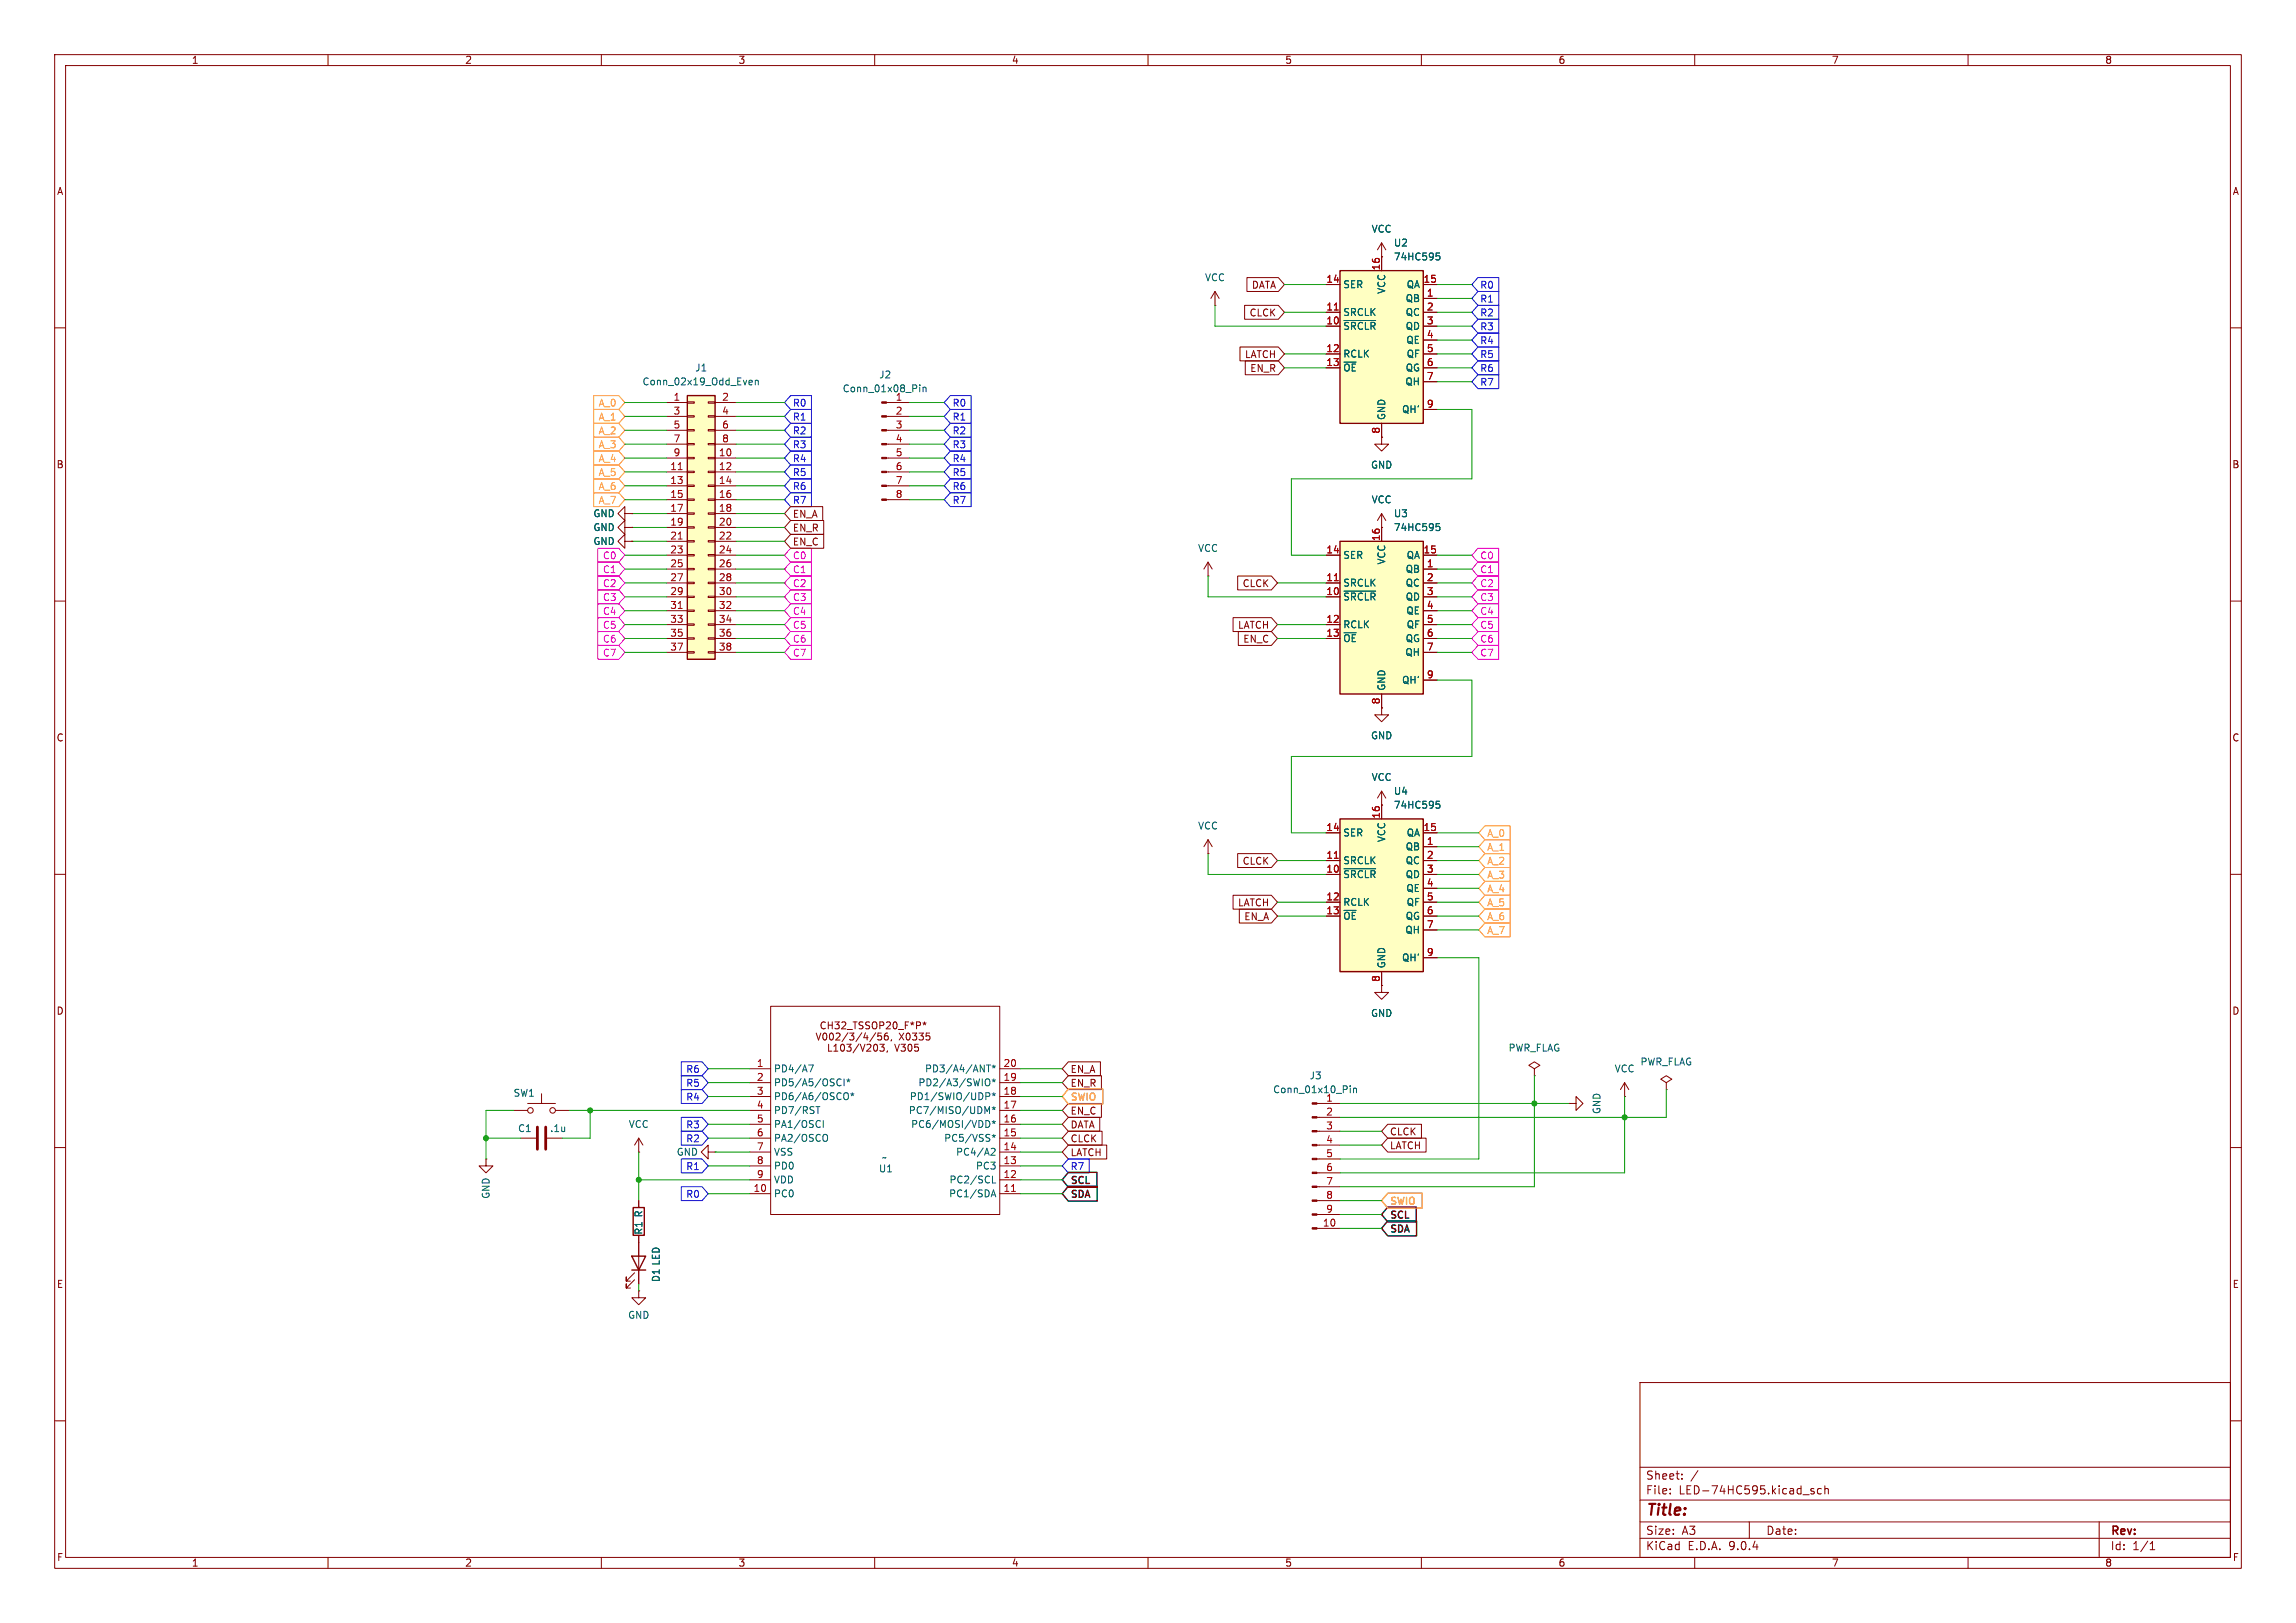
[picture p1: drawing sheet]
<svg xmlns="http://www.w3.org/2000/svg" width="420mm" height="297mm" viewBox="0 0 420 297" stroke-linecap="round" stroke-linejoin="round" font-family="sans-serif">
<defs><g id="words">
<text font-size="2.8" fill="#840000" x="301" y="277.9">Title:</text>
<g font-size="2.1" fill="#840000">
<text x="301" y="273.7">File:</text>
<text x="301" y="271">Sheet:</text>
<text x="307.1" y="273.7">LED-74HC595.kicad_sch</text>
<text x="301" y="281.1">Size:</text>
<text x="307.6" y="281.1">A3</text>
<text x="323" y="281.1">Date:</text>
<text x="386" y="281.3">Rev:</text>
<text x="301" y="283.9">KiCad</text>
<text x="308.7" y="283.9">E.D.A.</text>
<text x="316.3" y="283.9">9.0.4</text>
<text x="386" y="283.9">Id:</text>
<text x="390.1" y="283.9">1/1</text>
</g>
<g font-size="1.8" fill="#840000">
<text x="35" y="11.9">1</text>
<text x="85" y="11.9">2</text>
<text x="135" y="11.9">3</text>
<text x="185" y="11.9">4</text>
<text x="235" y="11.9">5</text>
<text x="285" y="11.9">6</text>
<text x="335" y="11.9">7</text>
<text x="385" y="11.9">8</text>
<text x="10.3" y="35.9">A</text>
<text x="408.3" y="35.9">A</text>
<text x="228.9" y="53">DATA</text>
<text x="228.5" y="58.1">CLCK</text>
<text x="227.6" y="65.7">LATCH</text>
<text x="228.6" y="68.3">EN_R</text>
<text x="10.3" y="85.9">B</text>
<text x="408.2" y="85.9">B</text>
<text x="144.9" y="94.9">EN_A</text>
<text x="144.9" y="97.5">EN_R</text>
<text x="144.9" y="100">EN_C</text>
<text x="227.2" y="107.6">CLCK</text>
<text x="226.4" y="115.3">LATCH</text>
<text x="227.3" y="117.8">EN_C</text>
<text x="10.3" y="135.9">C</text>
<text x="408.2" y="135.9">C</text>
<text x="227.2" y="158.4">CLCK</text>
<text x="226.4" y="166.1">LATCH</text>
<text x="227.5" y="168.6">EN_A</text>
<text x="10.3" y="185.9">D</text>
<text x="408.2" y="185.9">D</text>
<text x="195.7" y="196.5">EN_A</text>
<text x="195.7" y="199.1">EN_R</text>
<text x="195.7" y="206.7">DATA</text>
<text x="195.7" y="204.2">EN_C</text>
<text x="195.7" y="209.2">CLCK</text>
<text x="254.2" y="208">CLCK</text>
<text x="195.7" y="211.8">LATCH</text>
<text x="254.2" y="210.5">LATCH</text>
<text x="10.3" y="235.9">E</text>
<text x="408.3" y="235.9">E</text>
<text x="10.3" y="285.9">F</text>
<text x="35" y="286.9">1</text>
<text x="85" y="286.9">2</text>
<text x="135" y="286.9">3</text>
<text x="185" y="286.9">4</text>
<text x="235" y="286.9">5</text>
<text x="285" y="286.9">6</text>
<text x="335" y="286.9">7</text>
<text x="385" y="286.9">8</text>
<text x="408.3" y="285.9">F</text>
</g>
<g font-size="1.8" fill="#006464">
<text x="250.8" y="42.8">VCC</text>
<text x="254.9" y="45.3">U2</text>
<text x="254.9" y="47.9">74HC595</text>
<text x="220.3" y="51.7">VCC</text>
<text x="245.6" y="52.9">SER</text>
<text x="253.6" y="53.9" transform="rotate(-90 253.6 53.9)">VCC</text>
<text x="257.2" y="52.9">QA</text>
<text x="245.6" y="58">SRCLK</text>
<text x="257" y="55.5">QB</text>
<text x="257" y="58">QC</text>
<text x="245.6" y="60.6">~{SRCLR}</text>
<text x="245.6" y="65.6">RCLK</text>
<text x="257" y="60.6">QD</text>
<text x="257.2" y="63.1">QE</text>
<text x="257.2" y="65.6">QF</text>
<text x="117.4" y="70.7">Conn_02x19_Odd_Even</text>
<text x="127.1" y="68.2">J1</text>
<text x="154.1" y="72">Conn_01x08_Pin</text>
<text x="160.7" y="69.4">J2</text>
<text x="245.6" y="68.2">~{OE}</text>
<text x="257" y="70.7">QH</text>
<text x="257" y="68.2">QG</text>
<text x="163.8" y="73.4">1</text>
<text x="253.6" y="77" transform="rotate(-90 253.6 77)">GND</text>
<text x="256.4" y="75.8">QH'</text>
<text x="250.7" y="86">GND</text>
<text x="108.5" y="94.8">GND</text>
<text x="250.8" y="92.3">VCC</text>
<text x="254.9" y="94.8">U3</text>
<text x="108.5" y="99.9">GND</text>
<text x="108.5" y="97.4">GND</text>
<text x="219.1" y="101.2">VCC</text>
<text x="254.9" y="97.4">74HC595</text>
<text x="245.6" y="102.5">SER</text>
<text x="245.6" y="107.5">SRCLK</text>
<text x="253.6" y="103.4" transform="rotate(-90 253.6 103.4)">VCC</text>
<text x="257" y="105">QB</text>
<text x="257" y="107.5">QC</text>
<text x="257.2" y="102.5">QA</text>
<text x="245.6" y="110.1">~{SRCLR}</text>
<text x="257" y="110.1">QD</text>
<text x="257.2" y="112.6">QE</text>
<text x="245.6" y="115.2">RCLK</text>
<text x="245.6" y="117.7">~{OE}</text>
<text x="257" y="117.7">QG</text>
<text x="257.2" y="115.2">QF</text>
<text x="256.4" y="125.3">QH'</text>
<text x="257" y="120.2">QH</text>
<text x="253.6" y="126.5" transform="rotate(-90 253.6 126.5)">GND</text>
<text x="250.7" y="135.5">GND</text>
<text x="250.8" y="143.1">VCC</text>
<text x="254.9" y="145.6">U4</text>
<text x="254.9" y="148.2">74HC595</text>
<text x="219.1" y="152">VCC</text>
<text x="245.6" y="153.3">SER</text>
<text x="253.6" y="154.2" transform="rotate(-90 253.6 154.2)">VCC</text>
<text x="257" y="155.8">QB</text>
<text x="257.2" y="153.3">QA</text>
<text x="245.6" y="158.3">SRCLK</text>
<text x="245.6" y="160.9">~{SRCLR}</text>
<text x="257" y="158.3">QC</text>
<text x="257" y="160.9">QD</text>
<text x="245.6" y="166">RCLK</text>
<text x="257.2" y="163.4">QE</text>
<text x="257.2" y="166">QF</text>
<text x="245.6" y="168.5">~{OE}</text>
<text x="257" y="171">QH</text>
<text x="257" y="168.5">QG</text>
<text x="253.6" y="177.3" transform="rotate(-90 253.6 177.3)">GND</text>
<text x="256.4" y="176.1">QH'</text>
<text x="250.7" y="186.3">GND</text>
<text x="141.5" y="196.4">PD4/A7</text>
<text x="169.1" y="196.4">PD3/A4/ANT*</text>
<text x="239.5" y="197.7">J3</text>
<text x="275.9" y="192.6">PWR_FLAG</text>
<text x="295.3" y="196.4">VCC</text>
<text x="300" y="195.2">PWR_FLAG</text>
<text x="93.8" y="200.9">SW1</text>
<text x="141.5" y="199">PD5/A5/OSCI*</text>
<text x="141.5" y="201.5">PD6/A6/OSCO*</text>
<text x="166.3" y="201.5">PD1/SWIO/UDP*</text>
<text x="167.9" y="199">PD2/A3/SWIO*</text>
<text x="232.8" y="200.3">Conn_01x10_Pin</text>
<text x="242.5" y="201.7">1</text>
<text x="293" y="204" transform="rotate(-90 293 204)">GND</text>
<text x="94.7" y="207.4">C1</text>
<text x="100.5" y="207.4">.1u</text>
<text x="114.9" y="206.6">VCC</text>
<text x="141.5" y="204.1">PD7/RST</text>
<text x="141.5" y="206.6">PA1/OSCI</text>
<text x="141.5" y="209.1">PA2/OSCO</text>
<text x="166.1" y="204.1">PC7/MISO/UDM*</text>
<text x="166.6" y="206.6">PC6/MOSI/VDD*</text>
<text x="172.6" y="209.1">PC5/VSS*</text>
<text x="123.7" y="211.7">GND</text>
<text x="141.5" y="211.7">VSS</text>
<text x="141.5" y="214.2">PD0</text>
<text x="160.7" y="214.7">U1</text>
<text x="161.2" y="212.7">~</text>
<text x="174.8" y="211.7">PC4/A2</text>
<text x="178.4" y="214.2">PC3</text>
<text x="89.8" y="219.5" transform="rotate(-90 89.8 219.5)">GND</text>
<text x="141.5" y="216.8">VDD</text>
<text x="141.5" y="219.3">PC0</text>
<text x="173.5" y="219.3">PC1/SDA</text>
<text x="173.6" y="216.8">PC2/SCL</text>
<text x="117.7" y="226.1" transform="rotate(-90 117.7 226.1)">R1 R</text>
<text x="120.9" y="234.7" transform="rotate(-90 120.9 234.7)">D1 LED</text>
<text x="114.8" y="241.5">GND</text>
</g>
<g font-size="1.8" fill="#a90000">
<text x="242.5" y="51.8">14</text>
<text x="252.5" y="49.6" transform="rotate(-90 252.5 49.6)">16</text>
<text x="260.3" y="51.8">15</text>
<text x="242.5" y="56.9">11</text>
<text x="242.5" y="59.4">10</text>
<text x="260.9" y="54.4">1</text>
<text x="260.9" y="56.9">2</text>
<text x="260.9" y="59.4">3</text>
<text x="242.5" y="64.5">12</text>
<text x="260.9" y="62">4</text>
<text x="260.9" y="64.5">5</text>
<text x="242.5" y="67.1">13</text>
<text x="260.9" y="67.1">6</text>
<text x="260.9" y="69.6">7</text>
<text x="123.1" y="73.4">1</text>
<text x="123.1" y="75.9">3</text>
<text x="132" y="73.4">2</text>
<text x="132" y="75.9">4</text>
<text x="163.8" y="75.9">2</text>
<text x="260.9" y="74.7">9</text>
<text x="123.1" y="78.5">5</text>
<text x="123.1" y="81">7</text>
<text x="123.1" y="83.6">9</text>
<text x="131.4" y="83.6">10</text>
<text x="132" y="78.5">6</text>
<text x="132" y="81">8</text>
<text x="163.8" y="78.5">3</text>
<text x="163.8" y="81">4</text>
<text x="163.8" y="83.6">5</text>
<text x="252.5" y="79.4" transform="rotate(-90 252.5 79.4)">8</text>
<text x="122.5" y="86.1">11</text>
<text x="122.5" y="88.6">13</text>
<text x="131.4" y="86.1">12</text>
<text x="131.4" y="88.6">14</text>
<text x="163.8" y="86.1">6</text>
<text x="163.8" y="88.6">7</text>
<text x="122.5" y="91.2">15</text>
<text x="122.5" y="93.7">17</text>
<text x="131.4" y="91.2">16</text>
<text x="131.4" y="93.7">18</text>
<text x="163.8" y="91.2">8</text>
<text x="122.5" y="96.3">19</text>
<text x="122.5" y="98.8">21</text>
<text x="122.5" y="101.3">23</text>
<text x="131.4" y="96.3">20</text>
<text x="131.4" y="98.8">22</text>
<text x="131.4" y="101.3">24</text>
<text x="242.5" y="101.3">14</text>
<text x="252.5" y="99.1" transform="rotate(-90 252.5 99.1)">16</text>
<text x="260.3" y="101.3">15</text>
<text x="122.5" y="103.9">25</text>
<text x="122.5" y="106.4">27</text>
<text x="131.4" y="103.9">26</text>
<text x="131.4" y="106.4">28</text>
<text x="242.5" y="106.4">11</text>
<text x="260.9" y="103.9">1</text>
<text x="260.9" y="106.4">2</text>
<text x="122.5" y="109">29</text>
<text x="122.5" y="111.5">31</text>
<text x="131.4" y="109">30</text>
<text x="131.4" y="111.5">32</text>
<text x="242.5" y="109">10</text>
<text x="260.9" y="109">3</text>
<text x="260.9" y="111.5">4</text>
<text x="122.5" y="114">33</text>
<text x="122.5" y="116.6">35</text>
<text x="122.5" y="119.1">37</text>
<text x="131.4" y="114">34</text>
<text x="131.4" y="116.6">36</text>
<text x="131.4" y="119.1">38</text>
<text x="242.5" y="114">12</text>
<text x="242.5" y="116.6">13</text>
<text x="260.9" y="114">5</text>
<text x="260.9" y="116.6">6</text>
<text x="260.9" y="119.1">7</text>
<text x="260.9" y="124.2">9</text>
<text x="252.5" y="129" transform="rotate(-90 252.5 129)">8</text>
<text x="252.5" y="149.9" transform="rotate(-90 252.5 149.9)">16</text>
<text x="242.5" y="152.1">14</text>
<text x="260.3" y="152.1">15</text>
<text x="260.9" y="154.7">1</text>
<text x="242.5" y="157.2">11</text>
<text x="242.5" y="159.8">10</text>
<text x="260.9" y="157.2">2</text>
<text x="260.9" y="159.8">3</text>
<text x="242.5" y="164.8">12</text>
<text x="242.5" y="167.4">13</text>
<text x="260.9" y="162.3">4</text>
<text x="260.9" y="164.8">5</text>
<text x="260.9" y="167.4">6</text>
<text x="260.9" y="169.9">7</text>
<text x="252.5" y="179.8" transform="rotate(-90 252.5 179.8)">8</text>
<text x="260.9" y="175">9</text>
<text x="138.4" y="195.3">1</text>
<text x="138.4" y="197.9">2</text>
<text x="183.5" y="195.3">20</text>
<text x="183.5" y="197.9">19</text>
<text x="138.4" y="200.4">3</text>
<text x="138.4" y="202.9">4</text>
<text x="183.5" y="200.4">18</text>
<text x="183.5" y="202.9">17</text>
<text x="138.4" y="205.5">5</text>
<text x="138.4" y="208">6</text>
<text x="183.5" y="205.5">16</text>
<text x="183.5" y="208">15</text>
<text x="242.5" y="204.2">2</text>
<text x="242.5" y="206.8">3</text>
<text x="242.5" y="209.3">4</text>
<text x="138.4" y="210.6">7</text>
<text x="138.4" y="213.1">8</text>
<text x="138.4" y="215.6">9</text>
<text x="183.5" y="210.6">14</text>
<text x="183.5" y="213.1">13</text>
<text x="183.5" y="215.6">12</text>
<text x="242.5" y="211.8">5</text>
<text x="242.5" y="214.4">6</text>
<text x="137.8" y="218.2">10</text>
<text x="183.5" y="218.2">11</text>
<text x="242.5" y="216.9">7</text>
<text x="242.5" y="219.5">8</text>
<text x="242.5" y="222">9</text>
<text x="241.9" y="224.5">10</text>
</g>
<g font-size="1.8" fill="#00f">
<text x="270.7" y="53">R0</text>
<text x="270.7" y="58.1">R2</text>
<text x="270.7" y="55.6">R1</text>
<text x="270.7" y="65.7">R5</text>
<text x="270.7" y="63.2">R4</text>
<text x="270.7" y="60.6">R3</text>
<text x="270.7" y="70.8">R7</text>
<text x="270.7" y="68.3">R6</text>
<text x="144.9" y="77.2">R1</text>
<text x="144.9" y="74.6">R0</text>
<text x="174.1" y="74.6">R0</text>
<text x="174.1" y="77.2">R1</text>
<text x="144.9" y="82.2">R3</text>
<text x="144.9" y="79.7">R2</text>
<text x="174.1" y="82.2">R3</text>
<text x="174.1" y="79.7">R2</text>
<text x="144.9" y="87.3">R5</text>
<text x="144.9" y="84.8">R4</text>
<text x="144.9" y="89.9">R6</text>
<text x="174.1" y="89.9">R6</text>
<text x="174.1" y="87.3">R5</text>
<text x="174.1" y="84.8">R4</text>
<text x="144.9" y="92.4">R7</text>
<text x="174.1" y="92.4">R7</text>
<text x="125.4" y="196.5">R6</text>
<text x="125.4" y="201.6">R4</text>
<text x="125.4" y="199.1">R5</text>
<text x="125.4" y="206.7">R3</text>
<text x="125.4" y="209.2">R2</text>
<text x="125.4" y="214.3">R1</text>
<text x="195.7" y="214.3">R7</text>
<text x="125.4" y="219.4">R0</text>
</g>
<g font-size="1.8" fill="#f90">
<text x="109.4" y="74.6">A_0</text>
<text x="109.4" y="77.2">A_1</text>
<text x="109.4" y="82.2">A_3</text>
<text x="109.4" y="79.7">A_2</text>
<text x="109.4" y="87.3">A_5</text>
<text x="109.4" y="89.9">A_6</text>
<text x="109.4" y="84.8">A_4</text>
<text x="109.4" y="92.4">A_7</text>
<text x="271.9" y="153.4">A_0</text>
<text x="271.9" y="155.9">A_1</text>
<text x="271.9" y="158.4">A_2</text>
<text x="271.9" y="161">A_3</text>
<text x="271.9" y="166.1">A_5</text>
<text x="271.9" y="163.5">A_4</text>
<text x="271.9" y="168.6">A_6</text>
<text x="271.9" y="171.1">A_7</text>
</g>
<g font-size="1.8" fill="#f0f">
<text x="110.2" y="105.1">C1</text>
<text x="110.2" y="107.6">C2</text>
<text x="110.2" y="102.6">C0</text>
<text x="144.9" y="107.6">C2</text>
<text x="144.9" y="102.6">C0</text>
<text x="144.9" y="105.1">C1</text>
<text x="270.7" y="105.1">C1</text>
<text x="270.7" y="107.6">C2</text>
<text x="270.7" y="102.6">C0</text>
<text x="110.2" y="110.2">C3</text>
<text x="110.2" y="112.7">C4</text>
<text x="144.9" y="112.7">C4</text>
<text x="144.9" y="110.2">C3</text>
<text x="270.7" y="110.2">C3</text>
<text x="270.7" y="112.7">C4</text>
<text x="110.2" y="115.3">C5</text>
<text x="110.2" y="117.8">C6</text>
<text x="144.9" y="115.3">C5</text>
<text x="144.9" y="117.8">C6</text>
<text x="270.7" y="115.3">C5</text>
<text x="270.7" y="117.8">C6</text>
<text x="110.2" y="120.3">C7</text>
<text x="144.9" y="120.3">C7</text>
<text x="270.7" y="120.3">C7</text>
</g>
<g font-size="1.8" fill="#c2c200">
<text x="195.7" y="201.8">SWIO</text>
<text x="254.2" y="220.8">SWIO</text>
</g>
<g font-size="1.8">
<text x="195.7" y="219.5">SDA</text>
<text x="195.7" y="217">SCL</text>
<text x="254.2" y="225.9">SDA</text>
<text x="254.2" y="223.4">SCL</text>
</g>
</g></defs>
<g fill="none" stroke="#840000" stroke-width=".18">
<path d="M10 10h400v277h-400zM12 12h396v273h-396zM60 10v2M110 10v2M160 10v2M210 10v2M260 10v2M310 10v2M360 10v2M10 60h2M162.2 73.7h4.2M162.2 76.2h4.2"/>
<path d="M162.2 78.7h4.2M408 60h2M114.3 99.1v1.2l-1.3-1.2 1.3-1.3v1.3h1.3M114.3 94v1.3l-1.3-1.3 1.3-1.3v1.3h1.3M114.3 96.5v1.3l-1.3-1.3 1.3-1.2v1.2h1.3M115.6 99.1h.1M115.6 94h.1M115.6 96.5h.1M162.2 81.3h4.2M162.2 83.8h4.2M162.2 86.4h4.2M162.2 88.9h4.2"/>
<path d="M162.2 91.4h4.2M252.7 96.5h.1M252.7 94l-.7 1.3M252.7 94l.8 1.3M252.7 94v2.5M10 110h2M408 110h2M10 160h2M408 160h2M137.2 195.6h3.8M137.2 198.1h3.8M141 184.2h41.9v38h-41.9z"/>
<path d="M149.3 189l.4 1.3 .5-1.3M150.7 189.1l.1-.1a.68 .68 0 0 1 .5 .7 .68 .68 0 0 1-.5 .6 .84 .84 0 0 1-.1-1.2zM151 187.1a.6 .6 0 0 0-.9 .4 .6 .6 0 0 0 .6 .8l.3-.1M151.5 187v1.3M151.5 187.6h.7M151.6 191.1v1.3h.6M151.8 189.2l.2-.2a.68 .68 0 0 1 .5 .7 .68 .68 0 0 1-.5 .6l-.3-.5zM152.2 187v1.3M152.5 192.4h.8M152.5 191.5l.4-.4v1.3M152.7 187h.8l-.4 .5 .3 .1v.6l-.1 .1-.6-.1M152.9 189.2l.5-.2 .3 .4-.8 .9h.8"/>
<path d="M153.9 191.2l.2-.1a.68 .68 0 0 1 .4 .6 .68 .68 0 0 1-.4 .7l-.4-.5zM154 187.1l.5-.1 .2 .4-.8 .9h.8M154.9 191.1h.8l-.4 .5 .3 .1v.5l-.2 .2-.5-.2M155 188.4h.9M155.1 189l-1.1 1.6M155.4 189h.8l-.4 .5 .3 .2v.5l-.1 .1-.6-.1M156 187h.8M156.4 187v1.3M157.1 191l-1.1 1.7M157.4 191.1l.4 1.3 .4-1.3M157.6 189l-1 1.6M157.9 187.1l-.5-.1-.2 .1v.4l.5 .2 .2 .3-.3 .3-.5-.1"/>
<path d="M158.3 189l-.3 .9h.8M158.6 191.2l.5-.1 .2 .4-.8 .9h.8M158.6 189.5v.8M159.1 187.1l-.5-.1-.2 .1v.4l.5 .2 .2 .3-.3 .3-.5-.1M159.6 187.2l.3-.2a.43 .43 0 0 1 .5 .4v.4a.42 .42 0 0 1-.4 .5 .42 .42 0 0 1-.4-.5zM159.9 191.2l.2-.1a.68 .68 0 0 1 .4 .6 .68 .68 0 0 1-.4 .7l-.3-.5zM160.2 189l-1.1 1.6M160.9 187.7l.6-.1 .2-.2-.1-.3-.7-.1v1.3M160.9 191.1h.8l-.4 .5 .4 .1v.5l-.2 .2-.6-.2M161.2 189h-.6v.7l.1-.2 .5 .1 .1 .2-.1 .4-.2 .1-.4-.1M162.2 187.1l.4-.1 .3 .4-.8 .9h.8M162.3 192.3l-.1 .2"/>
<path d="M162.4 189l-.4 .1a.86 .86 0 0 0 0 1.2l.4-.1 .1-.4-.3-.3h-.2l-.2 .3M163.1 190.3l-.1 .2M163.5 187.1l.2-.1a.68 .68 0 0 1 .4 .6 .68 .68 0 0 1-.4 .7 .84 .84 0 0 1-.2-1.2zM163.7 191.1l.4 1.3 .4-1.3M164.3 188.4h1M164.5 189l.8 1.3M164.8 191.1h.8l-.4 .5 .3 .1v.5l-.1 .2-.6-.2M165.3 189l-.8 1.3M165.6 187.6h.4M165.9 189.1l.2-.1a.68 .68 0 0 1 .4 .7 .68 .68 0 0 1-.4 .6 .84 .84 0 0 1-.2-1.2zM166.2 187h-.6v1.3M166.2 191.2l.2-.1a.68 .68 0 0 1 .4 .6 .68 .68 0 0 1-.4 .7l-.3-.5z"/>
<path d="M166.6 187.2l.3 .1M166.9 187v.3M166.9 187.3l-.2 .2M166.9 187.3l.2 .2M166.9 189h.8l-.4 .5 .3 .2v.5l-.2 .1-.5-.1M167.2 187.2l-.3 .1M167.7 187.7l.6-.1 .1-.2-.1-.3-.6-.1v1.3M168 191.1h-.6l-.1 .6 .2-.1h.4l.1 .2v.4l-.2 .2-.5-.2M168.1 189h.8l-.4 .5 .3 .2v.5l-.1 .1-.6-.1M168.8 187.2l.3 .1M169.1 187v.3M169.1 187.3l-.2 .2"/>
<path d="M169.1 187.3l.2 .2M169.4 187.2l-.3 .1M170 189h-.6v.7l.2-.2 .4 .1 .1 .2-.1 .4-.1 .1-.5-.1M182.9 195.6h3.8M182.9 198.1h3.8M252.7 180.3v1.3h1.3l-1.3 1.3-1.2-1.3h1.2M252.7 180.3h.1M280.7 195.6l-1-.7 1-.6 1 .6-1 .7v1.3M280.7 196.9h.1M297.2 198.1l.7 1.3M297.2 198.1l-.8 1.3M297.2 198.1v2.6"/>
<path d="M304.8 198.1l-1-.6 1-.6 1 .6-1 .6v1.3M304.8 199.4h.1M10 210h2M129.5 210.8v1.3l-1.2-1.3 1.2-1.2v1.2h1.3M130.8 210.8h.1M137.2 200.7h3.8M137.2 203.2h3.8M137.2 205.7h3.8M137.2 208.3h3.8M137.2 210.8h3.8M137.2 213.4h3.8M137.2 215.9h3.8"/>
<path d="M137.2 218.4h3.8M182.9 200.7h3.8M182.9 203.2h3.8M182.9 205.7h3.8M182.9 208.3h3.8M182.9 210.8h3.8M182.9 213.4h3.8M182.9 215.9h3.8M182.9 218.4h3.8M240.9 201.9h4.2M240.9 204.5h4.2M240.9 207h4.2"/>
<path d="M240.9 209.6h4.2M240.9 212.1h4.2M240.9 214.6h4.2M240.9 217.2h4.2M240.9 219.7h4.2M287 201.9h1.3v-1.2l1.3 1.2-1.3 1.3v-1.3M287 201.9h.1M297.2 200.7h.1M408 210h2M240.9 222.2h4.2M240.9 224.8h4.2M300 253h108v32h-108z"/>
<path d="M10 260h2M300 278.5h108M300 274.5h108M300 268.5h108M305.5 273.2v.2M305.5 272.5v.1M307.7 270.5v.2M307.7 269.8v.1M310.6 269.1l-1.3 1.9M320 278.5v3M331.8 272.5l-.4-.1-.2 .2 .1 .2 .5 .2v.3h-.6M333.2 272.5l-.5-.1-.3 .3v.4l.2 .2h.6"/>
<path d="M333.8 272.5l.2-.1 .4 .1v.9M333.8 271.9v1.5M384 278.5v6.5M408 260h2M60 285v2M110 285v2M160 285v2M210 285v2M260 285v2M300 281.5h108M310 285v2M360 285v2"/>
<path d="M393.3 283.6h.9M393.3 282.5l.4-.4v1.5"/>
</g>
<g fill="#840000" stroke="#840000" stroke-width=".18">
<path d="M240 201.8h.9v.3h-.9z"/>
<path d="M240 204.3h.9v.3h-.9z"/>
<path d="M240 206.9h.9v.2h-.9z"/>
<path d="M240 209.4h.9v.3h-.9z"/>
<path d="M240 212h.9v.2h-.9z"/>
<path d="M240 214.5h.9v.3h-.9z"/>
<path d="M240 217h.9v.3h-.9z"/>
<path d="M240 219.6h.9v.2h-.9z"/>
<path d="M240 222.1h.9v.3h-.9z"/>
<path d="M240 224.7h.9v.2h-.9z"/>
<path d="M161.3 73.5h.9v.3h-.9z"/>
<path d="M161.3 76.1h.9v.2h-.9z"/>
<path d="M161.3 78.6h.9v.3h-.9z"/>
<path d="M161.3 81.2h.9v.2h-.9z"/>
<path d="M161.3 83.7h.9v.2h-.9z"/>
<path d="M161.3 86.2h.9v.3h-.9z"/>
<path d="M161.3 88.8h.9v.2h-.9z"/>
<path d="M161.3 91.3h.9v.3h-.9z"/>
</g>
<g fill="none" stroke="#006464" stroke-width=".18">
<path d="M168.2 70.4v.2M168.2 70.9v.8M168.8 70.9v.8M168.8 71l.2-.1h.3l.1 .8M147.9 194.9h.9l-.6 1.3M153.6 197.4l.3 .2M153.9 198.6l-.3 .1M154.4 197.4v1.3M154.9 197.6l.3 .1M155.2 197.4v.3M155.2 197.7l-.2 .3M155.2 197.7l.2 .3"/>
<path d="M155.5 197.6l-.3 .1M155.9 200v.3M180.3 200h.5l.3 .2-.2 .4h-.6M180.4 197.5l.1-.1a.43 .43 0 0 1 .6 .5v.4a.42 .42 0 0 1-.3 .4 .42 .42 0 0 1-.4-.1M180.5 194.9h.7M180.8 194.9v1.3M181.5 195.1l.3 .1M181.5 197.6l.3 .1M181.8 194.9v.3M181.8 197.4v.3M181.8 200v.3M181.8 195.2l-.2 .2"/>
<path d="M181.8 195.2l.2 .2M181.8 197.7l-.2 .3M181.8 197.7l.2 .3M182.1 195.1l-.3 .1M182.1 197.6l-.3 .1M247 198.7v.1M247 199.1v.9M247.6 199.1v.9M247.6 199.2l.2-.1 .3 .1v.8M149.3 202.5h.7M149.6 202.5v1.3M150.6 205v1.3"/>
<path d="M150.8 207.6a.43 .43 0 0 1 .6 .4v.4a.43 .43 0 0 1-.6 .5M154.4 200.2l.2-.2a.43 .43 0 0 1 .6 .4v.4a.43 .43 0 0 1-.3 .4 .43 .43 0 0 1-.5-.1M155.6 200.2l.3 .1M155.9 200.3l-.2 .2M155.9 200.3l.2 .2M156.2 200.2l-.3 .1M180.2 202.5l.4 .9 .4-.9v1.3M180.3 205a.64 .64 0 0 1 .8 .7 .64 .64 0 0 1-.8 .6M181.3 219l.4-1.3 .5 1.3M181.4 210.2l.4-.1 .2 .4-.8 .9h.8M181.4 218.7h.6M181.5 200.2l.3 .1"/>
<path d="M181.5 202.7l.3 .1M181.5 205.2l.3 .2M181.5 207.8l.3 .1M181.5 215.2v1.3h.7M181.8 202.5v.3M181.8 205v.4M181.8 207.6v.3M181.8 200.3l-.2 .2M181.8 200.3l.2 .2M181.8 202.8l-.2 .3M181.8 202.8l.2 .3M181.8 205.4l-.2 .2"/>
<path d="M181.8 205.4l.2 .2M181.8 207.9l-.2 .2M181.8 207.9l.2 .2M182.1 200.2l-.3 .1M182.1 202.7l-.3 .1M182.1 205.2l-.3 .2M182.1 207.8l-.3 .1"/>
</g>
<path d="M185 218h.8" fill="none" stroke="#a90000" stroke-width=".18"/>
<path d="M245.1 99.1h15.2v27.9h-15.2z" fill="#ffffc2"/>
<path d="M245.1 99.1h15.2v27.9h-15.2z" fill="none" stroke="#840000" stroke-width=".25"/>
<g fill="none" stroke="#840000" stroke-width=".18">
<path d="M252.7 96.5v2.6M221 105.4h.1M221 102.9l-.8 1.2M221 102.9l.7 1.2M221 102.9v2.5M242.6 101.6h2.5M242.6 106.7h2.5M242.6 109.2h2.5M242.6 114.3h2.5M242.6 116.8h2.5M260.3 101.6h2.6M260.3 106.7h2.6"/>
<path d="M260.3 109.2h2.6M260.3 114.3h2.6M260.3 116.8h2.6M260.3 104.1h2.6M260.3 111.8h2.6M260.3 119.4h2.6M252.7 127v2.5M260.3 124.5h2.6M88.9 212.1v1.3h1.3l-1.3 1.2-1.3-1.2h1.3M88.9 212.1h.1M95.2 208.3h2.8M100.1 208.3h2.8"/>
</g>
<path d="M244.1 106.3h.7" fill="none" stroke="#a90000" stroke-width=".18"/>
<path d="M262.7 95.8h.6M262.8 96.3h.3l.3 .3-.1 .4-.5 .1M245.8 108.2h5.8" fill="none" stroke="#006464" stroke-width=".18"/>
<path d="M98.3 206.2v4.1M99.8 206.2v4.1" fill="none" stroke="#840000" stroke-width=".51"/>
<path d="M245.1 49.5h15.2v28h-15.2z" fill="#ffffc2"/>
<path d="M245.1 49.5h15.2v28h-15.2z" fill="none" stroke="#840000" stroke-width=".25"/>
<g fill="none" stroke="#840000" stroke-width=".18">
<path d="M222.2 55.9h.1M222.2 53.3l-.7 1.3M222.2 53.3l.8 1.3M222.2 53.3v2.6M242.6 52.1h2.5M242.6 57.2h2.5M242.6 59.7h2.5M252.7 47h.1M252.7 44.5v5M252.7 44.5l-.7 1.2M252.7 44.5l.8 1.2M260.3 52.1h2.6"/>
<path d="M260.3 57.2h2.6M260.3 59.7h2.6M260.3 54.6h2.6M242.6 64.8h2.5M242.6 67.3h2.5M252.7 77.5v2.5M260.3 64.8h2.6M260.3 67.3h2.6M260.3 62.2h2.6M260.3 69.9h2.6M260.3 74.9h2.6M252.7 80v1.3h1.3l-1.3 1.3-1.2-1.3h1.2"/>
<path d="M252.7 80h.1M94 203.2h2.5M96.5 201.9h5.1M99.1 200.2v1.7M101.6 203.2h2.5"/>
<circle cx="97" cy="203.2" r=".51"/>
<circle cx="101.1" cy="203.2" r=".51"/>
</g>
<path d="M244.1 56.7h.7" fill="none" stroke="#a90000" stroke-width=".18"/>
<path d="M245.8 58.6h5.8M262.7 46.3h.6M262.8 46.8h.3l.3 .2-.1 .4-.5 .2" fill="none" stroke="#006464" stroke-width=".18"/>
<path d="M125.7 72.4h5.1v48.3h-5.1z" fill="#ffffc2"/>
<path d="M125.7 72.4h5.1v48.3h-5.1zM115.6 229.9h2.5l-1.3 2.5zM115.6 232.4h2.5M115.8 221h2.1v5.1h-2.1z" fill="none" stroke="#840000" stroke-width=".25"/>
<g fill="none" stroke="#840000" stroke-width=".18">
<path d="M121.9 73.7h3.8M121.9 76.2h3.8M121.9 78.7h3.8M125.7 73.5h1.3v.3h-1.3zM125.7 76.1h1.3v.2h-1.3zM125.7 78.6h1.3v.3h-1.3zM129.5 73.5h1.3v.3h-1.3zM129.5 76.1h1.3v.2h-1.3zM129.5 78.6h1.3v.3h-1.3zM130.8 73.7h3.8M130.8 76.2h3.8M130.8 78.7h3.8"/>
<path d="M121.9 81.3h3.8M121.9 83.8h3.8M121.9 86.4h3.8M121.9 88.9h3.8M121.9 91.4h3.8M121.9 94h3.8M121.9 96.5h3.8M121.9 99.1h3.8M125.7 81.2h1.3v.2h-1.3zM125.7 83.7h1.3v.2h-1.3zM125.7 86.2h1.3v.3h-1.3zM125.7 88.8h1.3v.2h-1.3z"/>
<path d="M125.7 91.3h1.3v.3h-1.3zM125.7 93.9h1.3v.2h-1.3zM125.7 96.4h1.3v.2h-1.3zM125.7 98.9h1.3v.3h-1.3zM129.5 81.2h1.3v.2h-1.3zM129.5 83.7h1.3v.2h-1.3zM129.5 86.2h1.3v.3h-1.3zM129.5 88.8h1.3v.2h-1.3zM129.5 91.3h1.3v.3h-1.3zM129.5 93.9h1.3v.2h-1.3zM129.5 96.4h1.3v.2h-1.3zM129.5 98.9h1.3v.3h-1.3z"/>
<path d="M130.8 81.3h3.8M130.8 83.8h3.8M130.8 86.4h3.8M130.8 88.9h3.8M130.8 91.4h3.8M130.8 94h3.8M130.8 96.5h3.8M130.8 99.1h3.8M121.9 101.6h3.8M121.9 104.1h3.8M121.9 106.7h3.8M121.9 109.2h3.8"/>
<path d="M121.9 111.8h3.8M121.9 114.3h3.8M121.9 116.8h3.8M121.9 119.4h3.8M125.7 101.5h1.3v.2h-1.3zM125.7 104h1.3v.3h-1.3zM125.7 106.6h1.3v.2h-1.3zM125.7 109.1h1.3v.2h-1.3zM125.7 111.6h1.3v.3h-1.3zM125.7 114.2h1.3v.2h-1.3zM125.7 116.7h1.3v.3h-1.3zM125.7 119.3h1.3v.2h-1.3z"/>
<path d="M129.5 101.5h1.3v.2h-1.3zM129.5 104h1.3v.3h-1.3zM129.5 106.6h1.3v.2h-1.3zM129.5 109.1h1.3v.2h-1.3zM129.5 111.6h1.3v.3h-1.3zM129.5 114.2h1.3v.2h-1.3zM129.5 116.7h1.3v.3h-1.3zM129.5 119.3h1.3v.2h-1.3zM130.8 101.6h3.8M130.8 104.1h3.8M130.8 106.7h3.8M130.8 109.2h3.8"/>
<path d="M130.8 111.8h3.8M130.8 114.3h3.8M130.8 116.8h3.8M130.8 119.4h3.8M252.7 129.5v1.3h1.3l-1.3 1.3-1.2-1.3h1.2M252.7 129.5h.1M221 156.2h.1M221 153.7l-.8 1.2M221 153.7l.7 1.2M221 153.7v2.5M252.7 147.3h.1M252.7 144.8l-.7 1.3"/>
<path d="M252.7 144.8l.8 1.3M252.7 144.8v2.5M116.8 210.8h.1M116.8 208.3v2.5M116.8 219.7v1.3M116.8 208.3l-.7 1.3M116.8 208.3l.8 1.3M116.1 234.2l-1.5 1.5v-.8v.8h.7M116.1 232.9l-1.5 1.5v-.7v.7h.7M116.8 236.2v1.3h-1.2l1.2 1.3 1.3-1.3h-1.3M116.8 236.2h.1M116.8 226.1v8.8"/>
</g>
<path d="M124.1 85.9h.7M124.1 98.6h.7M124.1 111.3h.7" fill="none" stroke="#a90000" stroke-width=".18"/>
<path d="M137.2 69.6h.4v.3l-.6 .1M137.6 70.4h-.4M138.2 69.7l.1-.1h.3l.1 .8M138.2 69.6v.8" fill="none" stroke="#006464" stroke-width=".18"/>
<path d="M245.1 149.9h15.2v27.9h-15.2z" fill="#ffffc2"/>
<path d="M245.1 149.9h15.2v27.9h-15.2z" fill="none" stroke="#840000" stroke-width=".25"/>
<g fill="none" stroke="#840000" stroke-width=".18">
<path d="M227.7 55.9h6.1l1.1 1.3-1.1 1.2h-6.1zM228.1 50.8h5.7l1.1 1.3-1.1 1.2h-5.7zM242.6 52.1h2.5M242.6 57.2h2.5M242.6 59.7h2.5M252.7 47h.1M252.7 47v2.5M260.3 52.1h2.6M260.3 57.2h2.6M260.3 59.7h2.6M260.3 54.6h2.6M226.8 63.5h7l1.1 1.3-1.1 1.2h-7z"/>
<path d="M227.8 66h6l1.1 1.3-1.1 1.3h-6zM242.6 64.8h2.5M242.6 67.3h2.5M252.7 77.5v2.5M260.3 64.8h2.6M260.3 67.3h2.6M260.3 62.2h2.6M260.3 69.9h2.6M260.3 74.9h2.6M115.6 99.1h.1M115.6 94h.1M115.6 96.5h.1"/>
<path d="M144.6 95.2h6.1v2.6h-6.1l-1.1-1.3zM144.6 92.7h5.9v2.6h-5.9l-1.1-1.3zM144.6 97.8h6.1v2.5h-6.1l-1.1-1.2zM252.7 96.5h.1M252.7 80h.1M252.7 96.5v2.6M225.5 113h7.1l1.1 1.3-1.1 1.3h-7.1zM226.4 105.4h6.2l1.1 1.3-1.1 1.3h-6.2zM226.5 115.6h6.1l1.1 1.2-1.1 1.3h-6.1zM242.6 101.6h2.5M242.6 106.7h2.5M242.6 109.2h2.5"/>
<path d="M242.6 114.3h2.5M242.6 116.8h2.5M260.3 101.6h2.6M260.3 106.7h2.6M260.3 109.2h2.6M260.3 114.3h2.6M260.3 116.8h2.6M260.3 104.1h2.6M260.3 111.8h2.6M260.3 119.4h2.6M252.7 129.5h.1M252.7 127v2.5"/>
<path d="M260.3 124.5h2.6M226.4 156.2h6.2l1.1 1.3-1.1 1.3h-6.2zM242.6 152.4h2.5M242.6 157.5h2.5M252.7 147.3h.1M252.7 147.3v2.6M260.3 152.4h2.6M260.3 157.5h2.6M260.3 154.9h2.6M225.5 163.8h7.1l1.1 1.3-1.1 1.3h-7.1zM226.7 166.4h5.9l1.1 1.2-1.1 1.3h-5.9zM242.6 160h2.5"/>
<path d="M242.6 165.1h2.5M242.6 167.6h2.5M252.7 177.8v2.5M260.3 160h2.6M260.3 165.1h2.6M260.3 167.6h2.6M260.3 162.6h2.6M260.3 170.2h2.6M260.3 175.3h2.6M195.4 196.8h6.1v2.6h-6.1l-1.1-1.3zM195.4 194.3h5.9v2.6h-5.9l-1.1-1.3zM252.7 180.3h.1"/>
<path d="M116.8 219.7v1.3M195.4 204.5h5.8v2.5h-5.8l-1.1-1.3zM195.4 201.9h6.1v2.6h-6.1l-1.1-1.3zM195.4 209.5h7v2.6h-7l-1.1-1.3zM195.4 207h6.2v2.6h-6.2l-1.1-1.3zM253.8 205.7h6.2v2.6h-6.2l-1.1-1.3zM253.8 208.3h7.1v2.5h-7.1l-1.1-1.2zM116.8 226.1v3.8M116.8 232.4v2.5"/>
</g>
<path d="M244.1 56.7h.7M244.1 106.3h.7M244.1 157.1h.7" fill="none" stroke="#a90000" stroke-width=".18"/>
<path d="M245.8 58.6h5.8M262.7 46.3h.6M262.8 46.8h.3l.3 .2-.1 .4-.5 .2M262.7 95.8h.6M262.8 96.3h.3l.3 .3-.1 .4-.5 .1M245.8 108.2h5.8M245.8 159h5.8M262.7 146.6h.6M262.8 147.1h.3l.3 .3-.1 .4-.5 .1" fill="none" stroke="#006464" stroke-width=".18"/>
<g fill="none" stroke="#f0f" stroke-width=".18">
<path d="M109.4 118.1h3.8l1.1 1.3-1.1 1.3h-3.8zM109.4 107.9h3.8l1.1 1.3-1.1 1.3h-3.8zM109.4 102.9h3.8l1.1 1.2-1.1 1.3h-3.8zM109.4 105.4h3.8l1.1 1.3-1.1 1.3h-3.8zM109.4 100.3h3.8l1.1 1.3-1.1 1.3h-3.8zM109.4 110.5h3.8l1.1 1.3-1.1 1.2h-3.8zM109.4 113h3.8l1.1 1.3-1.1 1.3h-3.8zM109.4 115.6h3.8l1.1 1.2-1.1 1.3h-3.8zM144.6 113h3.8v2.6h-3.8l-1.1-1.3zM144.6 115.6h3.8v2.5h-3.8l-1.1-1.3zM144.6 110.5h3.8v2.5h-3.8l-1.1-1.2zM144.6 118.1h3.8v2.6h-3.8l-1.1-1.3z"/>
<path d="M144.6 105.4h3.8v2.6h-3.8l-1.1-1.3zM144.6 107.9h3.8v2.6h-3.8l-1.1-1.3zM144.6 100.3h3.8v2.6h-3.8l-1.1-1.3zM144.6 102.9h3.8v2.5h-3.8l-1.1-1.3zM270.4 107.9h3.8v2.6h-3.8l-1.2-1.3zM270.4 102.9h3.8v2.5h-3.8l-1.2-1.3zM270.4 105.4h3.8v2.6h-3.8l-1.2-1.3zM270.4 100.3h3.8v2.6h-3.8l-1.2-1.3zM270.4 110.5h3.8v2.5h-3.8l-1.2-1.2zM270.4 113h3.8v2.6h-3.8l-1.2-1.3zM270.4 115.6h3.8v2.5h-3.8l-1.2-1.3zM270.4 118.1h3.8v2.6h-3.8l-1.2-1.3z"/>
</g>
<g fill="none" stroke="#f90" stroke-width=".18">
<path d="M108.6 72.4h4.6l1.1 1.3-1.1 1.2h-4.6zM108.6 77.5h4.6l1.1 1.2-1.1 1.3h-4.6zM108.6 74.9h4.6l1.1 1.3-1.1 1.3h-4.6zM108.6 85.1h4.6l1.1 1.3-1.1 1.2h-4.6zM108.6 90.2h4.6l1.1 1.2-1.1 1.3h-4.6zM108.6 87.6h4.6l1.1 1.3-1.1 1.3h-4.6zM108.6 80h4.6l1.1 1.3-1.1 1.3h-4.6zM108.6 82.5h4.6l1.1 1.3-1.1 1.3h-4.6zM271.6 151.1h4.6v2.6h-4.6l-1.1-1.3zM271.6 156.2h4.6v2.6h-4.6l-1.1-1.3zM271.6 153.7h4.6v2.5h-4.6l-1.1-1.3zM271.6 158.7h4.6v2.6h-4.6l-1.1-1.3z"/>
<path d="M271.6 166.4h4.6v2.5h-4.6l-1.1-1.3zM271.6 163.8h4.6v2.6h-4.6l-1.1-1.3zM271.6 161.3h4.6v2.5h-4.6l-1.1-1.2zM271.6 168.9h4.6v2.6h-4.6l-1.1-1.3z"/>
</g>
<g fill="none" stroke="#00f" stroke-width=".18">
<path d="M270.4 50.8h3.8v2.5h-3.8l-1.2-1.2zM270.4 58.4h3.8v2.6h-3.8l-1.2-1.3zM270.4 55.9h3.8v2.5h-3.8l-1.2-1.2zM270.4 53.3h3.8v2.6h-3.8l-1.2-1.3zM144.6 77.5h3.8v2.5h-3.8l-1.1-1.3zM144.6 74.9h3.8v2.6h-3.8l-1.1-1.3zM144.6 72.4h3.8v2.5h-3.8l-1.1-1.2zM173.8 72.4h3.8v2.5h-3.8l-1.1-1.2zM173.8 77.5h3.8v2.5h-3.8l-1.1-1.3zM173.8 74.9h3.8v2.6h-3.8l-1.1-1.3zM270.4 68.6h3.8v2.5h-3.8l-1.2-1.2zM270.4 66h3.8v2.6h-3.8l-1.2-1.3z"/>
<path d="M270.4 63.5h3.8v2.5h-3.8l-1.2-1.2zM270.4 61h3.8v2.5h-3.8l-1.2-1.3zM144.6 90.2h3.8v2.5h-3.8l-1.1-1.3zM144.6 85.1h3.8v2.5h-3.8l-1.1-1.2zM144.6 82.5h3.8v2.6h-3.8l-1.1-1.3zM144.6 80h3.8v2.6h-3.8l-1.1-1.3zM144.6 87.6h3.8v2.6h-3.8l-1.1-1.3zM173.8 87.6h3.8v2.6h-3.8l-1.1-1.3zM173.8 90.2h3.8v2.5h-3.8l-1.1-1.3zM173.8 85.1h3.8v2.5h-3.8l-1.1-1.2zM173.8 80h3.8v2.6h-3.8l-1.1-1.3zM173.8 82.5h3.8v2.6h-3.8l-1.1-1.3z"/>
<path d="M124.6 199.4h3.8l1.1 1.3-1.1 1.2h-3.8zM124.6 196.8h3.8l1.1 1.3-1.1 1.3h-3.8zM124.6 194.3h3.8l1.1 1.3-1.1 1.3h-3.8zM124.6 204.5h3.8l1.1 1.2-1.1 1.3h-3.8zM124.6 212.1h3.8l1.1 1.3-1.1 1.2h-3.8zM124.6 217.2h3.8l1.1 1.2-1.1 1.3h-3.8zM124.6 207h3.8l1.1 1.3-1.1 1.3h-3.8zM195.4 212.1h3.8v2.5h-3.8l-1.1-1.2z"/>
</g>
<path d="M195.4 199.3h6.3v2.7h-6.3l-1.1-1.3zM253.8 218.3h6.4v2.8h-6.4l-1.1-1.4z" fill="none" stroke="#c2c200" stroke-width=".25"/>
<path d="M195.4 217.1h5.3v2.7h-5.3l-1.1-1.4zM195.4 214.5h5.2v2.8h-5.2l-1.1-1.4zM253.8 223.4h5.3v2.8h-5.3l-1.1-1.4zM253.8 220.9h5.3v2.7h-5.3l-1.1-1.4z" fill="none" stroke="#000" stroke-width=".25"/>
<g fill="none" stroke="#009600" stroke-width=".18">
<path d="M222.2 55.9v3.8h20.4M234.9 52.1h7.7M234.9 57.2h7.7M262.9 52.1h6.3M262.9 54.6h6.3M262.9 59.7h6.3M262.9 57.2h6.3M114.3 76.2h7.6M114.3 73.7h7.6M114.3 78.7h7.6M134.6 76.2h8.9M134.6 73.7h8.9"/>
<path d="M134.6 78.7h8.9M166.4 76.2h6.3M166.4 73.7h6.3M166.4 78.7h6.3M234.9 67.3h7.7M234.9 64.8h7.7M262.9 74.9h6.3v12.7h-33v14h6.4M262.9 69.9h6.3M262.9 62.2h6.3M262.9 67.3h6.3M262.9 64.8h6.3M114.3 81.3h7.6"/>
<path d="M114.3 91.4h7.6M114.3 83.8h7.6M114.3 86.4h7.6M114.3 88.9h7.6M115.6 99.1h6.3M115.6 94h6.3M115.6 96.5h6.3M134.6 81.3h8.9M134.6 91.4h8.9M134.6 83.8h8.9M134.6 86.4h8.9M134.6 88.9h8.9"/>
<path d="M134.6 99.1h8.9M134.6 94h8.9M134.6 96.5h8.9M166.4 81.3h6.3M166.4 91.4h6.3M166.4 83.8h6.3M166.4 86.4h6.3M166.4 88.9h6.3M114.3 101.6h7.6M114.3 104.1h7.6M114.3 106.7h7.6M114.3 119.4h7.6"/>
<path d="M114.3 114.3h7.6M114.3 116.8h7.6M114.3 109.2h7.6M114.3 111.8h7.6M134.6 101.6h8.9M134.6 104.1h8.9M134.6 106.7h8.9M134.6 119.4h8.9M134.6 114.3h8.9M134.6 116.8h8.9M134.6 109.2h8.9M134.6 111.8h8.9"/>
<path d="M221 105.4v3.8h21.6M233.7 106.7h8.9M233.7 114.3h8.9M233.7 116.8h8.9M262.9 101.6h6.3M262.9 104.1h6.3M262.9 106.7h6.3M262.9 119.4h6.3M262.9 114.3h6.3M262.9 116.8h6.3M262.9 109.2h6.3M262.9 111.8h6.3"/>
<path d="M262.9 124.5h6.3v13.9h-33v14h6.4M221 156.2v3.8h21.6M233.7 157.5h8.9M262.9 157.5h7.6M262.9 154.9h7.6M262.9 152.4h7.6M233.7 167.6h8.9M233.7 165.1h8.9M262.9 175.3h7.6v36.8h-25.4M262.9 162.6h7.6M262.9 160h7.6M262.9 170.2h7.6"/>
<path d="M262.9 167.6h7.6M262.9 165.1h7.6M129.5 198.1h7.7M129.5 195.6h7.7M186.7 198.1h7.6M186.7 195.6h7.6M280.7 196.9v20.3h-35.6M304.8 199.4v5.1h-59.7M88.9 208.3h6.3M94 203.2h-5.1v8.9M104.1 203.2h33.1M107.9 203.2v5.1h-5"/>
<path d="M116.8 210.8v8.9M116.8 215.9h20.4M129.5 200.7h7.7M129.5 208.3h7.7M129.5 218.4h7.7M129.5 205.7h7.7M129.5 213.4h7.7M130.8 210.8h6.4M186.7 203.2h7.6M186.7 200.7h7.6M186.7 208.3h7.6M186.7 215.9h7.6"/>
<path d="M186.7 210.8h7.6M186.7 218.4h7.6M186.7 205.7h7.6M186.7 213.4h7.6M245.1 219.7h7.6M245.1 201.9h41.9M245.1 209.6h7.6M245.1 207h7.6M297.2 200.7v13.9h-52.1M116.8 234.9v1.3M245.1 224.8h7.6M245.1 222.2h7.6"/>
</g>
<g fill="#009600" stroke="#009600" stroke-width=".18">
<circle cx="88.9" cy="208.3" r=".46"/>
<circle cx="107.9" cy="203.2" r=".46"/>
<circle cx="116.8" cy="215.9" r=".46"/>
<circle cx="297.2" cy="204.5" r=".46"/>
<circle cx="280.7" cy="201.9" r=".46"/>
</g>
<use href="#words"/>
</svg>
